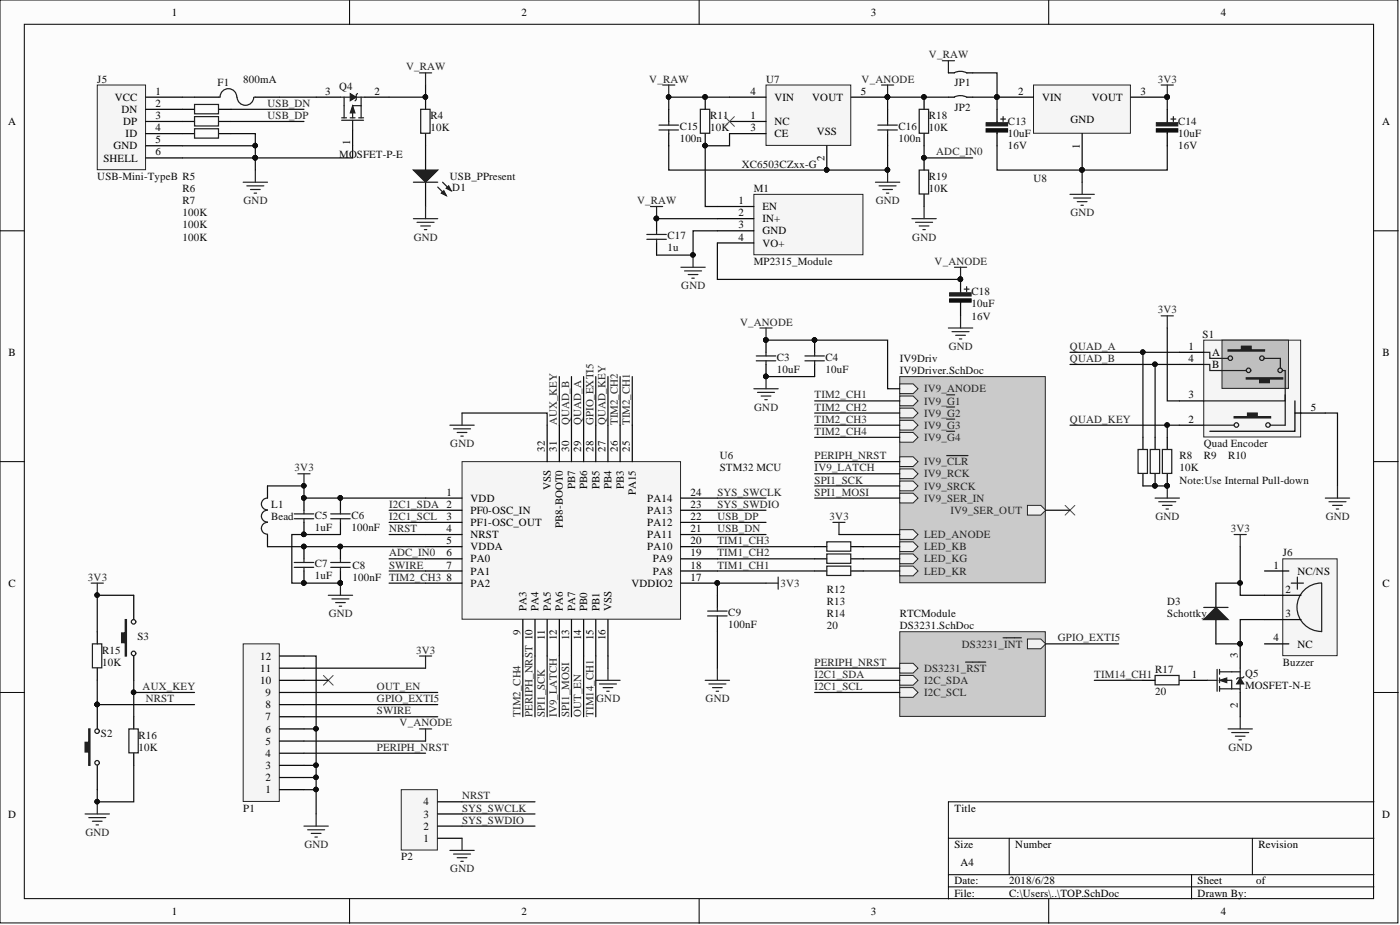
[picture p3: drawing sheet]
<svg xmlns="http://www.w3.org/2000/svg" width="292mm" height="193mm" viewBox="0 0 292 193" stroke-linecap="round" stroke-linejoin="round" font-family="sans-serif">
<defs><g id="words">
<g font-size="2.3">
<text x="35.9" y="3.3">1</text>
<text x="108.8" y="3.3">2</text>
<text x="181.7" y="3.3">3</text>
<text x="254.7" y="3.3">4</text>
<text x="23.9" y="21">VCC</text>
<text x="25.4" y="23.6">DN</text>
<text x="32.5" y="22.3">2</text>
<text x="32.5" y="19.8">1</text>
<text x="67.8" y="19.8">3</text>
<text x="78.1" y="19.8">2</text>
<text x="156.6" y="19.8">4</text>
<text x="161.6" y="21">VIN</text>
<text x="169.5" y="21">VOUT</text>
<text x="179.6" y="19.8">5</text>
<text x="212.4" y="19.8">2</text>
<text x="217.4" y="21">VIN</text>
<text x="227.8" y="21">VOUT</text>
<text x="238" y="19.8">3</text>
<text x="1.7" y="26.1">A</text>
<text x="25.7" y="26.1">DP</text>
<text x="26.2" y="28.6">ID</text>
<text x="32.5" y="24.8">3</text>
<text x="32.5" y="27.4">4</text>
<text x="32.5" y="29.9">5</text>
<text x="156.6" y="24.8">1</text>
<text x="156.6" y="27.4">3</text>
<text x="161.6" y="26.1">NC</text>
<text x="161.6" y="28.6">CE</text>
<text x="170.4" y="28.1">VSS</text>
<text x="223.3" y="25.6">GND</text>
<text x="288.4" y="26.1">A</text>
<text x="21.6" y="33.7">SHELL</text>
<text x="23.7" y="31.2">GND</text>
<text x="32.5" y="32.4">6</text>
<text x="73.1" y="30.3" transform="rotate(-90 73.1 30.3)">1</text>
<text x="172" y="33.6" transform="rotate(-90 172 33.6)">2</text>
<text x="225.3" y="31.1" transform="rotate(-90 225.3 31.1)">1</text>
<text x="154.1" y="42.6">1</text>
<text x="154.1" y="45.1">2</text>
<text x="154.1" y="47.6">3</text>
<text x="159.1" y="43.8">EN</text>
<text x="159.1" y="46.4">IN+</text>
<text x="154.1" y="50.2">4</text>
<text x="159.1" y="48.9">GND</text>
<text x="159.1" y="51.4">VO+</text>
<text x="1.8" y="74.3">B</text>
<text x="247.9" y="73">1</text>
<text x="247.9" y="75.5">4</text>
<text x="252.9" y="74.3">A</text>
<text x="252.9" y="76.8">B</text>
<text x="288.4" y="74.3">B</text>
<text x="247.9" y="83.1">3</text>
<text x="247.9" y="88.2">2</text>
<text x="273.5" y="85.7">5</text>
<text x="113.7" y="94.3" transform="rotate(-90 113.7 94.3)">32</text>
<text x="116.2" y="94.3" transform="rotate(-90 116.2 94.3)">31</text>
<text x="118.7" y="94.3" transform="rotate(-90 118.7 94.3)">30</text>
<text x="121.3" y="94.3" transform="rotate(-90 121.3 94.3)">29</text>
<text x="123.8" y="94.3" transform="rotate(-90 123.8 94.3)">28</text>
<text x="126.3" y="94.3" transform="rotate(-90 126.3 94.3)">27</text>
<text x="128.9" y="94.3" transform="rotate(-90 128.9 94.3)">26</text>
<text x="131.4" y="94.3" transform="rotate(-90 131.4 94.3)">25</text>
<text x="93.2" y="103.4">1</text>
<text x="93.2" y="105.9">2</text>
<text x="98.2" y="104.7">VDD</text>
<text x="98.2" y="107.2">PF0-OSC_IN</text>
<text x="114.9" y="102.3" transform="rotate(-90 114.9 102.3)">VSS</text>
<text x="120" y="102.1" transform="rotate(-90 120 102.1)">PB7</text>
<text x="122.5" y="102.1" transform="rotate(-90 122.5 102.1)">PB6</text>
<text x="125.1" y="102.1" transform="rotate(-90 125.1 102.1)">PB5</text>
<text x="127.6" y="102.1" transform="rotate(-90 127.6 102.1)">PB4</text>
<text x="130.1" y="102.1" transform="rotate(-90 130.1 102.1)">PB3</text>
<text x="132.7" y="103.3" transform="rotate(-90 132.7 103.3)">PA15</text>
<text x="135" y="107.2">PA13</text>
<text x="135" y="104.7">PA14</text>
<text x="144.1" y="105.9">23</text>
<text x="144.1" y="103.4">24</text>
<text x="93.2" y="108.5">3</text>
<text x="93.2" y="111">4</text>
<text x="93.2" y="113.5">5</text>
<text x="98.2" y="109.7">PF1-OSC_OUT</text>
<text x="98.2" y="112.3">NRST</text>
<text x="117.5" y="110.2" transform="rotate(-90 117.5 110.2)">PB8-BOOT0</text>
<text x="135" y="112.3">PA11</text>
<text x="135" y="109.7">PA12</text>
<text x="144.1" y="113.5">20</text>
<text x="144.1" y="111">21</text>
<text x="144.1" y="108.5">22</text>
<text x="93.2" y="116.1">6</text>
<text x="93.2" y="118.6">7</text>
<text x="98.2" y="114.8">VDDA</text>
<text x="98.2" y="117.3">PA0</text>
<text x="98.2" y="119.9">PA1</text>
<text x="135" y="114.8">PA10</text>
<text x="136.2" y="119.9">PA8</text>
<text x="136.2" y="117.3">PA9</text>
<text x="144.1" y="118.6">18</text>
<text x="144.1" y="116.1">19</text>
<text x="265.7" y="118.6">1</text>
<text x="270.7" y="119.9">NC/NS</text>
<text x="1.8" y="122.4">C</text>
<text x="93.2" y="121.1">8</text>
<text x="98.2" y="122.4">PA2</text>
<text x="131.7" y="122.4">VDDIO2</text>
<text x="144.1" y="121.1">17</text>
<text x="268.2" y="123.7">2</text>
<text x="288.4" y="122.4">C</text>
<text x="109.8" y="127.5" transform="rotate(-90 109.8 127.5)">PA3</text>
<text x="112.4" y="127.5" transform="rotate(-90 112.4 127.5)">PA4</text>
<text x="114.9" y="127.5" transform="rotate(-90 114.9 127.5)">PA5</text>
<text x="117.5" y="127.5" transform="rotate(-90 117.5 127.5)">PA6</text>
<text x="120" y="127.5" transform="rotate(-90 120 127.5)">PA7</text>
<text x="122.5" y="127.5" transform="rotate(-90 122.5 127.5)">PB0</text>
<text x="125.1" y="127.5" transform="rotate(-90 125.1 127.5)">PB1</text>
<text x="127.6" y="127.5" transform="rotate(-90 127.6 127.5)">VSS</text>
<text x="268.2" y="128.7">3</text>
<text x="54.3" y="137.6">12</text>
<text x="108.6" y="132.5" transform="rotate(-90 108.6 132.5)">9</text>
<text x="113.7" y="133.6" transform="rotate(-90 113.7 133.6)">11</text>
<text x="116.2" y="133.6" transform="rotate(-90 116.2 133.6)">12</text>
<text x="118.7" y="133.6" transform="rotate(-90 118.7 133.6)">13</text>
<text x="121.3" y="133.6" transform="rotate(-90 121.3 133.6)">14</text>
<text x="123.8" y="133.6" transform="rotate(-90 123.8 133.6)">15</text>
<text x="126.3" y="133.6" transform="rotate(-90 126.3 133.6)">16</text>
<text x="258.3" y="137.4" transform="rotate(-90 258.3 137.4)">3</text>
<text x="265.7" y="133.8">4</text>
<text x="270.7" y="135.1">NC</text>
<text x="54.3" y="142.7">10</text>
<text x="54.3" y="140.2">11</text>
<text x="248.7" y="141.4">1</text>
<text x="55.4" y="147.8">8</text>
<text x="55.4" y="145.2">9</text>
<text x="258.3" y="147.7" transform="rotate(-90 258.3 147.7)">2</text>
<text x="55.4" y="155.4">5</text>
<text x="55.4" y="152.8">6</text>
<text x="55.4" y="150.3">7</text>
<text x="55.4" y="160.4">3</text>
<text x="55.4" y="157.9">4</text>
<text x="55.4" y="165.5">1</text>
<text x="55.4" y="163">2</text>
<text x="1.7" y="170.6">D</text>
<text x="88.4" y="173.1">2</text>
<text x="88.4" y="170.6">3</text>
<text x="88.4" y="168">4</text>
<text x="199.1" y="169.3">Title</text>
<text x="288.4" y="170.6">D</text>
<text x="88.4" y="175.6">1</text>
<text x="199.1" y="176.9">Size</text>
<text x="211.8" y="176.9">Number</text>
<text x="262.6" y="176.9">Revision</text>
<text x="199.1" y="184.5">Date:</text>
<text x="200.4" y="180.7">A4</text>
<text x="210.6" y="184.5">2018/6/28</text>
<text x="249.9" y="184.5">Sheet</text>
<text x="262.1" y="184.5">of</text>
<text x="35.9" y="190.8">1</text>
<text x="108.8" y="190.8">2</text>
<text x="181.7" y="190.8">3</text>
<text x="199.1" y="187">File:</text>
<text x="210.6" y="187">C:\Users\..\TOP.SchDoc</text>
<text x="249.9" y="187">Drawn By:</text>
<text x="254.7" y="190.8">4</text>
</g>
<g font-size="2.3" fill="#0e0e0e">
<text x="20.3" y="17.2">J5</text>
<text x="45.4" y="18">F1</text>
<text x="50.7" y="17.2">800mA</text>
<text x="159.8" y="17.2">U7</text>
<text x="199.1" y="18">JP1</text>
<text x="70.8" y="18.8">Q4</text>
<text x="199.1" y="23.1">JP2</text>
<text x="89.8" y="27.4">10K</text>
<text x="89.8" y="24.8">R4</text>
<text x="141.8" y="29.6">100n</text>
<text x="141.8" y="27.1">C15</text>
<text x="148.2" y="27.4">10K</text>
<text x="148.2" y="24.8">R11</text>
<text x="187.5" y="29.6">100n</text>
<text x="187.5" y="27.1">C16</text>
<text x="193.8" y="27.4">10K</text>
<text x="193.8" y="24.8">R18</text>
<text x="210.3" y="28.6">10uF</text>
<text x="210.3" y="26.1">C13</text>
<text x="245.8" y="28.6">10uF</text>
<text x="245.8" y="26.1">C14</text>
<text x="70.8" y="32.9">MOSFET-P-E</text>
<text x="154.7" y="35">XC6503CZxx-G</text>
<text x="210.3" y="31.2">16V</text>
<text x="245.8" y="31.2">16V</text>
<text x="20.3" y="37.5">USB-Mini-TypeB R5</text>
<text x="38.1" y="40">R6</text>
<text x="93.9" y="37.5">USB_PPresent</text>
<text x="94.4" y="39.8">D1</text>
<text x="157.3" y="40">M1</text>
<text x="193.8" y="40">10K</text>
<text x="193.8" y="37.5">R19</text>
<text x="215.6" y="38">U8</text>
<text x="38.1" y="42.6">R7</text>
<text x="38.1" y="47.6">100K</text>
<text x="38.1" y="45.1">100K</text>
<text x="38.1" y="50.2">100K</text>
<text x="139.3" y="52.5">1u</text>
<text x="139.3" y="49.9">C17</text>
<text x="157.3" y="55.2">MP2315_Module</text>
<text x="202.7" y="64.1">10uF</text>
<text x="202.7" y="61.6">C18</text>
<text x="202.7" y="66.7">16V</text>
<text x="250.9" y="70.5">S1</text>
<text x="162.1" y="77.8">10uF</text>
<text x="162.1" y="75.3">C3</text>
<text x="172.3" y="77.8">10uF</text>
<text x="172.3" y="75.3">C4</text>
<text x="187.7" y="75.5">IV9Driv</text>
<text x="187.7" y="78.1">IV9Driver.SchDoc</text>
<text x="150.2" y="95.8">U6</text>
<text x="246.1" y="95.8">R8</text>
<text x="251.2" y="93.3">Quad Encoder</text>
<text x="251.2" y="95.8">R9</text>
<text x="256.2" y="95.8">R10</text>
<text x="150.2" y="98.3">STM32 MCU</text>
<text x="246.1" y="98.3">10K</text>
<text x="246.1" y="100.9">Note:Use Internal Pull-down</text>
<text x="56.6" y="105.9">L1</text>
<text x="56.6" y="108.5">Bead</text>
<text x="65.7" y="110.8">1uF</text>
<text x="65.7" y="108.2">C5</text>
<text x="73.3" y="110.8">100nF</text>
<text x="73.3" y="108.2">C6</text>
<text x="65.7" y="118.4">C7</text>
<text x="73.6" y="118.6">C8</text>
<text x="267.6" y="116.1">J6</text>
<text x="65.7" y="120.9">1uF</text>
<text x="73.6" y="121.1">100nF</text>
<text x="172.5" y="123.7">R12</text>
<text x="152" y="131">100nF</text>
<text x="152" y="128.5">C9</text>
<text x="172.5" y="131.3">20</text>
<text x="172.5" y="126.2">R13</text>
<text x="172.5" y="128.7">R14</text>
<text x="187.7" y="128.7">RTCModule</text>
<text x="187.7" y="131.3">DS3231.SchDoc</text>
<text x="243.5" y="128.7">Schottky</text>
<text x="243.5" y="126.2">D3</text>
<text x="21.3" y="136.4">R15</text>
<text x="28.7" y="133.6">S3</text>
<text x="21.3" y="138.9">10K</text>
<text x="241" y="140.4">R17</text>
<text x="259.8" y="141.2">Q5</text>
<text x="259.8" y="143.7">MOSFET-N-E</text>
<text x="267.6" y="138.9">Buzzer</text>
<text x="241" y="145">20</text>
<text x="21.1" y="153.8">S2</text>
<text x="28.9" y="154.1">R16</text>
<text x="28.9" y="156.6">10K</text>
<text x="50.7" y="169.3">P1</text>
<text x="83.7" y="179.4">P2</text>
</g>
<g font-size="2.3" fill="#262626">
<text x="84.7" y="14.7">V_RAW</text>
<text x="135.5" y="17.2">V_RAW</text>
<text x="179.8" y="17.2">V_ANODE</text>
<text x="193.8" y="12.2">V_RAW</text>
<text x="241.6" y="17.2">3V3</text>
<text x="55.8" y="22.3">USB_DN</text>
<text x="55.8" y="24.8">USB_DP</text>
<text x="195.3" y="32.4">ADC_IN0</text>
<text x="50.8" y="42.6">GND</text>
<text x="132.9" y="42.6">V_RAW</text>
<text x="182.7" y="42.6">GND</text>
<text x="223.3" y="45.1">GND</text>
<text x="86.3" y="50.2">GND</text>
<text x="190.4" y="50.2">GND</text>
<text x="195" y="55.2">V_ANODE</text>
<text x="142.1" y="60.3">GND</text>
<text x="241.6" y="65.4">3V3</text>
<text x="154.4" y="67.9">V_ANODE</text>
<text x="198" y="73">GND</text>
<text x="223.2" y="73">QUAD_A</text>
<text x="223.2" y="75.5">QUAD_B</text>
<text x="170" y="83.1">TIM2_CH1</text>
<text x="192.8" y="81.9">IV9_ANODE</text>
<text x="116.2" y="88.7" transform="rotate(-90 116.2 88.7)">AUX_KEY</text>
<text x="118.7" y="88.7" transform="rotate(-90 118.7 88.7)">QUAD_B</text>
<text x="121.3" y="88.7" transform="rotate(-90 121.3 88.7)">QUAD_A</text>
<text x="123.8" y="88.7" transform="rotate(-90 123.8 88.7)">GPIO_EXTI5</text>
<text x="126.3" y="88.7" transform="rotate(-90 126.3 88.7)">QUAD_KEY</text>
<text x="128.9" y="88.7" transform="rotate(-90 128.9 88.7)">TIM2_CH2</text>
<text x="131.4" y="88.7" transform="rotate(-90 131.4 88.7)">TIM2_CH1</text>
<text x="157.4" y="85.7">GND</text>
<text x="170" y="85.7">TIM2_CH2</text>
<text x="170" y="88.2">TIM2_CH3</text>
<text x="192.8" y="84.4">IV9_G1</text>
<text x="192.8" y="86.9">IV9_G2</text>
<text x="192.8" y="89.5">IV9_G3</text>
<text x="223.2" y="88.2">QUAD_KEY</text>
<text x="93.9" y="93.3">GND</text>
<text x="170" y="95.8">PERIPH_NRST</text>
<text x="170" y="90.7">TIM2_CH4</text>
<text x="192.8" y="92">IV9_G4</text>
<text x="61.5" y="98.3">3V3</text>
<text x="170" y="98.3">IV9_LATCH</text>
<text x="170" y="100.9">SPI1_SCK</text>
<text x="192.8" y="99.6">IV9_RCK</text>
<text x="192.8" y="97.1">IV9_CLR</text>
<text x="81.2" y="105.9">I2C1_SDA</text>
<text x="149.7" y="103.4">SYS_SWCLK</text>
<text x="149.7" y="105.9">SYS_SWDIO</text>
<text x="170" y="103.4">SPI1_MOSI</text>
<text x="192.8" y="102.1">IV9_SRCK</text>
<text x="192.8" y="104.7">IV9_SER_IN</text>
<text x="198.3" y="107.2">IV9_SER_OUT</text>
<text x="81.2" y="111">NRST</text>
<text x="81.2" y="108.5">I2C1_SCL</text>
<text x="149.7" y="111">USB_DN</text>
<text x="149.7" y="108.5">USB_DP</text>
<text x="149.7" y="113.5">TIM1_CH3</text>
<text x="173.1" y="108.5">3V3</text>
<text x="192.8" y="112.3">LED_ANODE</text>
<text x="241.1" y="108.5">GND</text>
<text x="256.8" y="111">3V3</text>
<text x="276.6" y="108.5">GND</text>
<text x="81.2" y="116.1">ADC_IN0</text>
<text x="81.2" y="118.6">SWIRE</text>
<text x="149.7" y="116.1">TIM1_CH2</text>
<text x="149.7" y="118.6">TIM1_CH1</text>
<text x="192.8" y="119.9">LED_KR</text>
<text x="192.8" y="117.3">LED_KG</text>
<text x="192.8" y="114.8">LED_KB</text>
<text x="18.4" y="121.1">3V3</text>
<text x="81.2" y="121.1">TIM2_CH3</text>
<text x="162.9" y="122.4">3V3</text>
<text x="68.6" y="128.7">GND</text>
<text x="86.8" y="136.4">3V3</text>
<text x="200.7" y="135.1">DS3231_INT</text>
<text x="220.7" y="133.8">GPIO_EXTI5</text>
<text x="29.8" y="144">AUX_KEY</text>
<text x="78.6" y="144">OUT_EN</text>
<text x="170" y="144">I2C1_SCL</text>
<text x="170" y="141.4">I2C1_SDA</text>
<text x="170" y="138.9">PERIPH_NRST</text>
<text x="192.8" y="140.2">DS3231_RST</text>
<text x="192.8" y="142.7">I2C_SDA</text>
<text x="228.3" y="141.4">TIM14_CH1</text>
<text x="30.4" y="146.5">NRST</text>
<text x="78.6" y="149">SWIRE</text>
<text x="78.6" y="146.5">GPIO_EXTI5</text>
<text x="108.6" y="149.5" transform="rotate(-90 108.6 149.5)">TIM2_CH4</text>
<text x="111.1" y="149.5" transform="rotate(-90 111.1 149.5)">PERIPH_NRST 10</text>
<text x="113.7" y="149.5" transform="rotate(-90 113.7 149.5)">SPI1_SCK</text>
<text x="116.2" y="149.5" transform="rotate(-90 116.2 149.5)">IV9_LATCH</text>
<text x="118.7" y="149.5" transform="rotate(-90 118.7 149.5)">SPI1_MOSI</text>
<text x="121.3" y="149.5" transform="rotate(-90 121.3 149.5)">OUT_EN</text>
<text x="123.8" y="149.5" transform="rotate(-90 123.8 149.5)">TIM14_CH1</text>
<text x="124.4" y="146.5">GND</text>
<text x="147.2" y="146.5">GND</text>
<text x="192.8" y="145.2">I2C_SCL</text>
<text x="83.4" y="151.6">V_ANODE</text>
<text x="78.6" y="156.6">PERIPH_NRST</text>
<text x="256.3" y="156.6">GND</text>
<text x="96.4" y="166.8">NRST</text>
<text x="96.4" y="169.3">SYS_SWCLK</text>
<text x="96.4" y="171.8">SYS_SWDIO</text>
<text x="17.8" y="174.4">GND</text>
<text x="63.5" y="176.9">GND</text>
<text x="93.9" y="182">GND</text>
</g>
</g></defs>
<g fill="#fcfcfc" stroke="#000" stroke-width=".21">
<path d="M0 0h291.7v192.5h-291.7z"/>
<path d="M5.1 5.1h281.5v182.4h-281.5z"/>
</g>
<g fill="none" stroke="#000" stroke-width=".21">
<path d="M72.9 0v5.1M145.9 0v5.1M218.8 0v5.1M0 48.2h5.1M286.7 48.2h5M0 96.3h5.1M286.7 96.3h5M0 144.5h5.1M286.7 144.5h5M197.9 174.9h88.8M210.6 174.9v7.6M261.3 174.9v7.6"/>
<path d="M286.7 167.3h-88.8v20.2M72.9 187.5v5.1M145.9 187.5v5.1M197.9 182.5h88.8M197.9 185h88.8M218.8 187.5v5.1M248.6 182.5v5"/>
</g>
<path d="M187.7 78.6h30.4v43h-30.4z" fill="#cacaca" stroke="#262626" stroke-width=".21"/>
<path d="M187.7 100.4h2.8l1 1-1 1h-2.8z" fill-rule="evenodd" fill="#f0f0f0"/>
<path d="M187.7 100.4h2.8l1 1-1 1h-2.8z" fill="none" stroke="#262626" stroke-width=".21"/>
<path d="M187.7 97.8h2.8l1 1-1 1.1h-2.8z" fill-rule="evenodd" fill="#f0f0f0"/>
<path d="M187.7 97.8h2.8l1 1-1 1.1h-2.8z" fill="none" stroke="#262626" stroke-width=".21"/>
<path d="M187.7 80.1h2.8l1 1-1 1h-2.8z" fill-rule="evenodd" fill="#f0f0f0"/>
<path d="M187.7 80.1h2.8l1 1-1 1h-2.8z" fill="none" stroke="#262626" stroke-width=".21"/>
<path d="M187.7 82.6h2.8l1 1-1 1h-2.8z" fill-rule="evenodd" fill="#f0f0f0"/>
<path d="M187.7 82.6h2.8l1 1-1 1h-2.8z" fill="none" stroke="#262626" stroke-width=".21"/>
<path d="M197.5 82.4h1.7" fill="none" stroke="#262626" stroke-width=".25"/>
<path d="M187.7 118.1h2.8l1 1-1 1h-2.8z" fill-rule="evenodd" fill="#f0f0f0"/>
<path d="M187.7 118.1h2.8l1 1-1 1h-2.8z" fill="none" stroke="#262626" stroke-width=".21"/>
<path d="M187.7 95.3h2.8l1 1-1 1h-2.8z" fill-rule="evenodd" fill="#f0f0f0"/>
<path d="M187.7 95.3h2.8l1 1-1 1h-2.8z" fill="none" stroke="#262626" stroke-width=".21"/>
<path d="M197.5 95h4.5" fill="none" stroke="#262626" stroke-width=".25"/>
<path d="M187.7 115.6h2.8l1 1-1 1h-2.8z" fill-rule="evenodd" fill="#f0f0f0"/>
<path d="M187.7 115.6h2.8l1 1-1 1h-2.8z" fill="none" stroke="#262626" stroke-width=".21"/>
<path d="M187.7 85.2h2.8l1 1-1 1h-2.8z" fill-rule="evenodd" fill="#f0f0f0"/>
<path d="M187.7 85.2h2.8l1 1-1 1h-2.8z" fill="none" stroke="#262626" stroke-width=".21"/>
<path d="M197.5 84.9h1.7" fill="none" stroke="#262626" stroke-width=".25"/>
<path d="M187.7 102.9h2.8l1 1-1 1h-2.8z" fill-rule="evenodd" fill="#f0f0f0"/>
<path d="M187.7 102.9h2.8l1 1-1 1h-2.8z" fill="none" stroke="#262626" stroke-width=".21"/>
<path d="M214.4 105.4h2.8l1 1-1 1.1h-2.8z" fill-rule="evenodd" fill="#f0f0f0"/>
<path d="M214.4 105.4h2.8l1 1-1 1.1h-2.8z" fill="none" stroke="#262626" stroke-width=".21"/>
<path d="M187.7 110.5h2.8l1 1-1 1h-2.8z" fill-rule="evenodd" fill="#f0f0f0"/>
<path d="M187.7 110.5h2.8l1 1-1 1h-2.8z" fill="none" stroke="#262626" stroke-width=".21"/>
<path d="M187.7 113h2.8l1 1-1 1.1h-2.8z" fill-rule="evenodd" fill="#f0f0f0"/>
<path d="M187.7 113h2.8l1 1-1 1.1h-2.8z" fill="none" stroke="#262626" stroke-width=".21"/>
<path d="M187.7 87.7h2.8l1 1-1 1h-2.8z" fill-rule="evenodd" fill="#f0f0f0"/>
<path d="M187.7 87.7h2.8l1 1-1 1h-2.8z" fill="none" stroke="#262626" stroke-width=".21"/>
<path d="M197.5 87.4h1.7" fill="none" stroke="#262626" stroke-width=".25"/>
<path d="M187.7 90.2h2.8l1 1-1 1.1h-2.8z" fill-rule="evenodd" fill="#f0f0f0"/>
<path d="M187.7 90.2h2.8l1 1-1 1.1h-2.8z" fill="none" stroke="#262626" stroke-width=".21"/>
<path d="M197.5 90h1.7" fill="none" stroke="#262626" stroke-width=".25"/>
<path d="M267.6 116.6h11.4v20.2h-11.4z" fill="#f5f5f5" stroke="#262626" stroke-width=".21"/>
<path d="M269.4 121.7h2.6M270.7 120.4v2.5M275.7 121.6a5.1 5.1 0 0 0-5.1 5.1 5.1 5.1 0 0 0 5.1 5M275.8 121.7v10.1" fill="none" stroke="#1c1c1c" stroke-width=".25"/>
<path d="M263.8 119.1h5.1M263.8 124.2h7.6M263.8 129.3h7.6M263.8 134.3h5.1" fill="none" stroke="#000" stroke-width=".25"/>
<path d="M96.4 96.3h45.6v32.9h-45.6z" fill="#f5f5f5" stroke="#262626" stroke-width=".21"/>
<g fill="none" stroke="#000" stroke-width=".25">
<path d="M114.2 88.7v7.6M116.7 88.7v7.6M119.2 88.7v7.6M121.8 88.7v7.6M124.3 88.7v7.6M126.8 88.7v7.6M129.4 88.7v7.6M131.9 88.7v7.6M88.8 103.9h7.6M88.8 106.4h7.6M88.8 109h7.6M88.8 111.5h7.6"/>
<path d="M88.8 114h7.6M88.8 116.6h7.6M88.8 119.1h7.6M142.1 103.9h7.6M142.1 106.4h7.6M142.1 109h7.6M142.1 111.5h7.6M142.1 114h7.6M142.1 116.6h7.6M142.1 119.1h7.6M88.8 121.7h7.6M109.1 129.3v7.6"/>
<path d="M111.6 129.3v7.6M114.2 129.3v7.6M116.7 129.3v7.6M119.2 129.3v7.6M121.8 129.3v7.6M124.3 129.3v7.6M126.8 129.3v7.6M142.1 121.7h7.6"/>
</g>
<circle cx="149.6" cy="121.6" r=".47" fill="#0e0e0e" stroke="#0e0e0e" stroke-width=".21"/>
<path d="M251.2 71h20.2v20.2h-20.2z" fill="#f5f5f5" stroke="#262626" stroke-width=".21"/>
<path d="M255 71h13.8v10h-13.8z" fill="#c0c0c0" stroke="#262626" stroke-width=".21"/>
<path d="M260 78.8h7.6v.3h-2.7v.7h-2.1v-.7h-2.8z" fill-rule="evenodd" fill="#1c1c1c"/>
<path d="M260 78.8h7.6v.3h-2.7v.7h-2.1v-.7h-2.8z" fill="none" stroke="#1c1c1c" stroke-width=".25"/>
<path d="M257.5 86.9h2.8v-.7h2v.7h2.8v.3h-7.6z" fill-rule="evenodd" fill="#1c1c1c"/>
<g fill="none" stroke="#1c1c1c" stroke-width=".25">
<path d="M257.5 86.9h2.8v-.7h2v.7h2.8v.3h-7.6z"/>
<circle cx="258" cy="88.7" r=".47"/>
<circle cx="264.6" cy="88.7" r=".47"/>
</g>
<path d="M256.2 73h2.8v-.8h2v.8h2.8v.2h-7.6z" fill-rule="evenodd" fill="#1c1c1c"/>
<g fill="none" stroke="#1c1c1c" stroke-width=".25">
<path d="M251.2 73.5h1.2v1.3h3.8M251.2 76h1.2v1.3h7.6M256.2 73h2.8v-.8h2v.8h2.8v.2h-7.6zM263.8 74.8h3.3v2M267.6 77.3h.5v6.3h-16.9M251.2 88.7h6.3M268.1 82.4v6.3h-3"/>
<circle cx="256.7" cy="74.7" r=".47"/>
<circle cx="260.5" cy="77.3" r=".47"/>
<circle cx="263.3" cy="74.7" r=".47"/>
<circle cx="267.1" cy="77.3" r=".47"/>
</g>
<path d="M246.1 73.5h5.1M246.1 76h5.1M246.1 83.6h5.1M246.1 88.7h5.1M270.2 83.6v6.4h-17.8M270.2 86.2h6.3" fill="none" stroke="#000" stroke-width=".25"/>
<path d="M187.7 131.8h30.4v17.7h-30.4z" fill="#cacaca" stroke="#262626" stroke-width=".21"/>
<path d="M214.4 133.3h2.8l1 1-1 1h-2.8z" fill-rule="evenodd" fill="#f0f0f0"/>
<path d="M214.4 133.3h2.8l1 1-1 1h-2.8z" fill="none" stroke="#262626" stroke-width=".21"/>
<path d="M209.3 133.1h3.8" fill="none" stroke="#262626" stroke-width=".25"/>
<path d="M187.7 138.4h2.8l1 1-1 1h-2.8z" fill-rule="evenodd" fill="#f0f0f0"/>
<path d="M187.7 138.4h2.8l1 1-1 1h-2.8z" fill="none" stroke="#262626" stroke-width=".21"/>
<path d="M201.5 138.1h4.2" fill="none" stroke="#262626" stroke-width=".25"/>
<path d="M187.7 140.9h2.8l1 1-1 1h-2.8z" fill-rule="evenodd" fill="#f0f0f0"/>
<path d="M187.7 140.9h2.8l1 1-1 1h-2.8z" fill="none" stroke="#262626" stroke-width=".21"/>
<path d="M187.7 143.4h2.8l1 1.1-1 1h-2.8z" fill-rule="evenodd" fill="#f0f0f0"/>
<path d="M187.7 143.4h2.8l1 1.1-1 1h-2.8z" fill="none" stroke="#262626" stroke-width=".21"/>
<path d="M20.3 17.7h10.1v17.7h-10.1z" fill="#f5f5f5" stroke="#262626" stroke-width=".21"/>
<path d="M30.4 22.8h10.2M30.4 25.3h10.2M30.4 27.9h10.2M30.4 30.4h7.7M30.4 32.9h7.7M30.4 20.3h7.7M45.7 22.8h2.5M45.7 25.3h2.5M45.7 27.9h2.5M66 20.3h5M73.6 27.1v3.3M76.1 20.3h5.1" fill="none" stroke="#000" stroke-width=".25"/>
<path d="M50.7 38h5.1M51.5 38.8h3.6M52.3 39.5h2M53.3 35.5v2.5M53 40.3h.5" fill="none" stroke="#262626" stroke-width=".25"/>
<path d="M40.6 26.9h5v1.9h-5zM40.6 24.3h5v2h-5zM40.6 21.8h5v1.9h-5zM71 20.3h2.1M71.3 25.1h4.6M71.3 24.6h1M71.8 20.3v4.3M73.1 24.6h1M73.6 24.6v-2.6h1.7v2.6M73.6 25.1v2M74.8 24.6h1.1" fill="none" stroke="#1c1c1c" stroke-width=".25"/>
<path d="M73.6 22l.5 1.6h-1z" fill="#1c1c1c"/>
<path d="M73.6 22l.5 1.6h-1z" fill="none" stroke="#1c1c1c" stroke-width=".21"/>
<path d="M74.3 20.3h1.8M75.3 20.3v1.7" fill="none" stroke="#1c1c1c" stroke-width=".25"/>
<path d="M73.1 19.5l1.2 .8-1.2 .7z" fill="#1c1c1c"/>
<path d="M73.1 19.5l1.2 .8-1.2 .7z" fill="none" stroke="#1c1c1c" stroke-width=".21"/>
<path d="M74.6 19.5l-.3 .3v1l-.2 .2M87.8 22.8h1.9v5h-1.9z" fill="none" stroke="#1c1c1c" stroke-width=".25"/>
<path d="M88.8 20.3v2.5M88.8 27.9v7.6M88.8 38v5.1" fill="none" stroke="#000" stroke-width=".25"/>
<circle cx="88.8" cy="20.2" r=".47" fill="#0e0e0e" stroke="#0e0e0e" stroke-width=".21"/>
<path d="M86.3 35.5h5l-2.5 2.5z" fill="#1c1c1c"/>
<path d="M86.3 35.5h5l-2.5 2.5zM91.3 39l1.8 1.8M92.3 38l1.8 1.8" fill="none" stroke="#1c1c1c" stroke-width=".25"/>
<path d="M92.1 40.3l.5-.5 .5 1z" fill="#1c1c1c"/>
<path d="M92.1 40.3l.5-.5 .5 1z" fill="none" stroke="#1c1c1c" stroke-width=".25"/>
<path d="M93.1 39.3l.5-.5 .5 1z" fill="#1c1c1c"/>
<g fill="none" stroke="#1c1c1c" stroke-width=".25">
<path d="M86.3 38h5M93.1 39.3l.5-.5 .5 1zM157.8 74.3h4.1M157.8 75.3h4.1M159.8 73.5v.8M159.8 75.3v.7M167.9 74.3h4.1M167.9 75.3h4.1M170 73.5v.8M170 75.3v.7M237.5 93.8h1.9v5h-1.9zM240 93.8h1.9v5h-1.9z"/>
<path d="M242.5 93.8h2v5h-2zM55.8 109a1.23 1.23 0 0 0-1.3 1.2 1.23 1.23 0 0 0 1.3 1.2M55.8 106.4a1.23 1.23 0 0 0-1.3 1.3 1.23 1.23 0 0 0 1.3 1.2M55.8 103.9a1.23 1.23 0 0 0-1.3 1.2 1.23 1.23 0 0 0 1.3 1.3M61.4 117.3h4.1M61.4 118.4h4.1M61.4 107.2h4.1M61.4 108.2h4.1M63.4 106.4v.8M63.4 108.2v.8M63.4 116.6v.7M63.4 118.4v.7"/>
<path d="M69 117.3h4.1M69 118.4h4.1M69 107.2h4.1M69 108.2h4.1M71 106.4v.8M71 108.2v.8M71 116.6v.7M71 118.4v.7M147.6 127.5h4.1M147.6 128.5h4.1M149.7 126.7v.8M149.7 128.5v.8"/>
</g>
<g fill="none" stroke="#262626" stroke-width=".25">
<path d="M87.5 15.2h2.6M88.8 15.2v2.5M183.9 17.7h2.6M185.2 17.7v2.6M242.3 17.7h2.5M243.5 17.7v2.6M86.3 45.6h5M87 46.4h3.6M87.8 47.1h2M88.5 47.9h.5M88.8 43.1v2.5M158.6 68.4h2.5"/>
<path d="M159.8 68.4v2.6M159.8 78.6v2.5M242.3 65.9h2.5M243.5 65.9v2.5M62.2 98.8h2.5M63.4 98.8v2.6M93.9 88.7h5M94.6 89.5h3.6M95.4 90.2h2M96.1 91h.6M96.4 86.2v2.5M157.3 81.1h5.1"/>
<path d="M158 81.9h3.6M158.8 82.6h2M159.6 83.4h.5M173.8 109h2.5M175 109v2.5M241 103.9h5.1M241.8 104.7h3.5M242.5 105.4h2.1M243.3 106.2h.5M243.5 101.4v2.5M276.5 103.9h5.1M277.3 104.7h3.5"/>
<path d="M278 105.4h2.1M278.8 106.2h.5M279.1 101.4v2.5M68.5 124.2h5.1M69.3 124.9h3.5M70 125.7h2M70.8 126.5h.5M71 121.7v2.5M126.8 139.4v2.5M149.7 139.4v2.5M159.8 121.7h2.6M162.4 120.4v2.5"/>
<path d="M124.3 141.9h5.1M125.1 142.7h3.5M125.8 143.4h2.1M126.6 144.2h.5M147.1 141.9h5.1M147.9 142.7h3.6M148.7 143.4h2M149.4 144.2h.5M63.4 172.3h5.1M64.2 173.1h3.5M64.9 173.9h2.1M65.7 174.6h.5"/>
<path d="M66 169.8v2.5"/>
</g>
<g fill="none" stroke="#000" stroke-width=".25">
<path d="M159.8 71v2.5M159.8 76v2.6M170 71v2.5M170 76v2.6M238.5 91.2v2.6M238.5 98.8v2.6M241 91.2v2.6M241 98.8v2.6M243.5 91.2v2.6M243.5 98.8v2.6M55.8 101.4v2.5M55.8 111.5v2.5"/>
<path d="M63.4 103.9v2.5M63.4 109v2.5M63.4 114v2.6M63.4 119.1v2.6M71 103.9v2.5M71 109v2.5M71 114v2.6M71 119.1v2.6M149.7 124.2v2.5M149.7 129.3v2.5"/>
</g>
<g fill="#0e0e0e" stroke="#0e0e0e" stroke-width=".21">
<circle cx="243.5" cy="101.3" r=".47"/>
<circle cx="241" cy="101.3" r=".47"/>
<circle cx="63.4" cy="101.3" r=".47"/>
<circle cx="71" cy="121.6" r=".47"/>
<circle cx="71" cy="114" r=".47"/>
<circle cx="63.4" cy="121.6" r=".47"/>
<circle cx="63.4" cy="114" r=".47"/>
<circle cx="71" cy="103.9" r=".47"/>
<circle cx="63.4" cy="111.5" r=".47"/>
<circle cx="63.4" cy="103.9" r=".47"/>
<circle cx="159.8" cy="70.9" r=".47"/>
<circle cx="185.2" cy="20.2" r=".47"/>
<circle cx="159.8" cy="78.5" r=".47"/>
<circle cx="169.9" cy="70.9" r=".47"/>
<circle cx="243.5" cy="20.2" r=".47"/>
</g>
<path d="M222.2 105.4l2.1 2.1M224.3 105.4l-2.1 2.1" fill="none" stroke="#4c4c4c" stroke-width=".21"/>
<path d="M215.6 17.7h20.3v10.1h-20.3z" fill="#f5f5f5" stroke="#262626" stroke-width=".21"/>
<path d="M208 20.3h7.6M208 22.8v2.5M208 27.1v3.3M225.8 27.9v7.6M235.9 20.3h7.6M243.5 22.8v2.5M243.5 27.1v3.3M253.7 121.7v5M253.7 129.3v5" fill="none" stroke="#000" stroke-width=".25"/>
<g fill="#0e0e0e" stroke="#0e0e0e" stroke-width=".21">
<circle cx="225.7" cy="35.4" r=".47"/>
<circle cx="208" cy="20.2" r=".47"/>
<circle cx="243.5" cy="20.2" r=".47"/>
</g>
<path d="M208 25.3v.8M208.8 24.8h1M209.3 24.3v1M243.5 25.3v.8M244.3 24.8h1M244.8 24.3v1" fill="none" stroke="#1c1c1c" stroke-width=".25"/>
<g fill="#1c1c1c" stroke="#1c1c1c" stroke-width=".21">
<path d="M241.3 25.6h4.4v.7h-4.4z"/>
<path d="M205.7 25.6h4.5v.7h-4.5z"/>
</g>
<path d="M205.7 26.9h4.5v.6h-4.5zM241.3 26.9h4.4v.6h-4.4z" fill="#000" stroke="#000" stroke-width=".21"/>
<path d="M225.8 38v2.5M223.2 40.5h5.1M224 41.3h3.6M224.8 42.1h2M225.5 42.8h.5" fill="none" stroke="#262626" stroke-width=".25"/>
<path d="M251.2 129.3l2.5-2.6 2.5 2.6z" fill="#1c1c1c"/>
<path d="M251.2 129.3l2.5-2.6 2.5 2.6zM251.2 126.7h5M253.9 139.6v4.6M254.4 139.6v1.1M251.9 141.9h2M254.4 140.2h2.6M254.4 141.9h2.6M254.4 143.7h2.6M254.4 141.4v1M254.4 143.2v1" fill="none" stroke="#1c1c1c" stroke-width=".25"/>
<path d="M257.5 111.5h2.5M258.8 111.5v2.5M256.2 152.1h5.1M257 152.8h3.5M257.7 153.6h2.1M258.5 154.3h.5M258.8 149.5v2.6" fill="none" stroke="#262626" stroke-width=".25"/>
<path d="M258.8 134.3v5.1M248.6 141.9h3.3M258.8 144.5v5" fill="none" stroke="#000" stroke-width=".25"/>
<circle cx="258.7" cy="134.3" r=".47" fill="#0e0e0e" stroke="#0e0e0e" stroke-width=".21"/>
<path d="M254.4 141.9l1.6-.5v1z" fill="#1c1c1c"/>
<path d="M254.4 141.9l1.6-.5v1z" fill="none" stroke="#1c1c1c" stroke-width=".21"/>
<path d="M258.8 139.4v2M257 141.9v1.8h1.8v.8M257 140.2h1.8M258.8 142.7v1" fill="none" stroke="#1c1c1c" stroke-width=".25"/>
<path d="M258.8 141.4l.7 1.3h-1.5z" fill="#1c1c1c"/>
<path d="M258.8 141.4l.7 1.3h-1.5z" fill="none" stroke="#1c1c1c" stroke-width=".21"/>
<path d="M199.1 15.2l1.3-.3 1.3 .3M199.1 20.2l1.3-.3 1.3 .4M172.5 113h5v2h-5zM172.5 115.6h5v1.9h-5zM172.5 118.1h5v2h-5zM241 140.9h5v2h-5zM259.5 141.2l-.2 .2h-1l-.3 .3" fill="none" stroke="#1c1c1c" stroke-width=".25"/>
<g fill="#0e0e0e" stroke="#0e0e0e" stroke-width=".21">
<circle cx="258.7" cy="134.3" r=".47"/>
<circle cx="185.2" cy="35.4" r=".47"/>
</g>
<path d="M197.9 15.2h1.2M201.7 15.2h1.3M197.9 20.3h1.2M201.7 20.3h1.3M170 114h2.5M170 116.6h2.5M170 119.1h2.5M177.6 114h2.5M177.6 116.6h2.5M177.6 119.1h2.5M238.5 141.9h2.5M246.1 141.9h2.5" fill="none" stroke="#000" stroke-width=".25"/>
<path d="M196.6 12.7h2.5M197.9 12.7v2.5M182.7 38h5M183.4 38.8h3.6M184.2 39.5h2M185.2 35.5v2.5M184.9 40.3h.5" fill="none" stroke="#262626" stroke-width=".25"/>
<path d="M159.8 17.7h17.7v12.6h-17.7z" fill="#f5f5f5" stroke="#262626" stroke-width=".21"/>
<g fill="none" stroke="#000" stroke-width=".25">
<path d="M139.5 22.8v2.5M139.5 27.9v2.5M147.1 20.3v2.5M147.1 27.9v2.5M152.2 25.3h7.6M152.2 27.9h7.6M152.2 20.3h7.6M172.5 30.4v5.1M177.6 20.3h7.6M185.2 22.8v2.5M185.2 27.9v2.5M20.3 147v5.1"/>
<path d="M20.3 159.7v5"/>
</g>
<g fill="#0e0e0e" stroke="#0e0e0e" stroke-width=".21">
<circle cx="172.5" cy="35.4" r=".47"/>
<circle cx="185.2" cy="20.2" r=".47"/>
<circle cx="139.5" cy="20.2" r=".47"/>
<circle cx="147.1" cy="30.4" r=".47"/>
<circle cx="147.1" cy="20.2" r=".47"/>
<circle cx="20.3" cy="147" r=".47"/>
</g>
<path d="M137.5 26.1h4.1M137.5 27.1h4.1M139.5 25.3v.8M139.5 27.1v.8M146.1 22.8h2v5h-2zM183.2 26.1h4M183.2 27.1h4M185.2 25.3v.8M185.2 27.1v.8" fill="none" stroke="#1c1c1c" stroke-width=".25"/>
<path d="M138.3 17.7h2.5M139.5 17.7v2.6" fill="none" stroke="#262626" stroke-width=".25"/>
<path d="M18.5 152.1h.3v7.6h-.3v-2.8h-.7v-2h.7z" fill-rule="evenodd" fill="#1c1c1c"/>
<g fill="none" stroke="#1c1c1c" stroke-width=".25">
<path d="M18.5 152.1h.3v7.6h-.3v-2.8h-.7v-2h.7z"/>
<circle cx="20.3" cy="159.1" r=".47"/>
<circle cx="20.3" cy="152.5" r=".47"/>
</g>
<circle cx="20.3" cy="147" r=".47" fill="#0e0e0e" stroke="#0e0e0e" stroke-width=".21"/>
<path d="M27.9 124.2v5.1M27.9 136.9v5" fill="none" stroke="#000" stroke-width=".25"/>
<path d="M26.1 129.3h.3v7.6h-.3v-2.8h-.7v-2.1h.7z" fill-rule="evenodd" fill="#1c1c1c"/>
<g fill="none" stroke="#1c1c1c" stroke-width=".25">
<path d="M19.3 134.3h1.9v5h-1.9zM26.1 129.3h.3v7.6h-.3v-2.8h-.7v-2.1h.7zM26.9 152.1h1.9v5h-1.9z"/>
<circle cx="27.9" cy="136.3" r=".47"/>
<circle cx="27.9" cy="129.7" r=".47"/>
</g>
<path d="M19 121.7h2.6M20.3 121.7v2.5M17.8 169.8h5M18.5 170.6h3.6M19.3 171.3h2M20 172.1h.5M20.3 167.3v2.5" fill="none" stroke="#262626" stroke-width=".25"/>
<g fill="#0e0e0e" stroke="#0e0e0e" stroke-width=".21">
<circle cx="20.3" cy="167.2" r=".47"/>
<circle cx="20.3" cy="124.1" r=".47"/>
</g>
<path d="M20.3 131.8v2.5M20.3 139.4v2.5M27.9 149.5v2.6M27.9 157.1v2.6" fill="none" stroke="#000" stroke-width=".25"/>
<path d="M151.2 24.3l2 2.1M153.2 24.3l-2 2.1" fill="none" stroke="#4c4c4c" stroke-width=".21"/>
<path d="M157.3 40.5h22.7v12.6h-22.7z" fill="#f5f5f5" stroke="#262626" stroke-width=".21"/>
<path d="M137 45.6v2.6M137 50.7v2.5M149.7 43.1h7.6M149.7 45.6h7.6M149.7 48.2h7.6M149.7 50.7h7.6" fill="none" stroke="#000" stroke-width=".25"/>
<g fill="none" stroke="#262626" stroke-width=".25">
<path d="M135.7 43.1h2.6M137 43.1v2.5M142.1 55.8h5M142.8 56.5h3.6M143.6 57.3h2M144.3 58h.6M144.6 53.2v2.6M199.1 55.8h2.6M200.4 55.8v2.5M87.5 136.9h2.6M88.8 136.9v2.5M87.5 152.1h2.6"/>
<path d="M88.8 152.1v2.5"/>
</g>
<g fill="#0e0e0e" stroke="#0e0e0e" stroke-width=".21">
<circle cx="137" cy="45.6" r=".47"/>
<circle cx="144.6" cy="53.2" r=".47"/>
<circle cx="200.4" cy="58.3" r=".47"/>
</g>
<path d="M135 48.9h4M135 49.9h4M137 48.2v.7M137 49.9v.8" fill="none" stroke="#1c1c1c" stroke-width=".25"/>
<path d="M50.7 134.3h7.6v32.9h-7.6z" fill="#f5f5f5" stroke="#262626" stroke-width=".21"/>
<g fill="none" stroke="#000" stroke-width=".25">
<path d="M192.8 20.3v2.5M192.8 27.9v2.5M192.8 32.9v2.6M192.8 40.5v2.6M200.4 58.3v2.5M200.4 62.6v3.3M58.3 139.4h5.1M58.3 136.9h5.1M58.3 159.7h5.1M58.3 157.1h5.1M58.3 154.6h5.1M58.3 152.1h5.1"/>
<path d="M58.3 149.5h5.1M58.3 147h5.1M58.3 144.5h5.1M58.3 141.9h5.1M58.3 164.7h5.1M58.3 162.2h5.1"/>
</g>
<g fill="#0e0e0e" stroke="#0e0e0e" stroke-width=".21">
<circle cx="192.8" cy="20.2" r=".47"/>
<circle cx="192.8" cy="32.9" r=".47"/>
<circle cx="200.4" cy="58.3" r=".47"/>
</g>
<path d="M191.8 22.8h1.9v5h-1.9zM191.8 35.5h1.9v5h-1.9zM201.7 59.8v1M200.4 60.8v.8M201.2 60.3h1" fill="none" stroke="#1c1c1c" stroke-width=".25"/>
<path d="M190.3 45.6h5M191 46.4h3.6M191.8 47.1h2M192.5 47.9h.6M192.8 43.1v2.5M197.9 68.4h5.1M198.6 69.2h3.6M199.4 69.9h2M200.2 70.7h.5M200.4 65.9v2.5" fill="none" stroke="#262626" stroke-width=".25"/>
<path d="M198.1 61.1h4.5v.7h-4.5z" fill="#1c1c1c" stroke="#1c1c1c" stroke-width=".21"/>
<path d="M198.1 62.3h4.5v.7h-4.5z" fill="#000" stroke="#000" stroke-width=".21"/>
<path d="M83.7 164.7h7.6v12.6h-7.6z" fill="#f5f5f5" stroke="#262626" stroke-width=".21"/>
<path d="M40.6 20.3h5.1M53.3 20.3h5M91.3 174.9h5.1M91.3 172.3h5.1M91.3 169.8h5.1M91.3 167.3h5.1" fill="none" stroke="#000" stroke-width=".25"/>
<path d="M93.9 177.4h5M94.6 178.2h3.6M95.4 178.9h2M96.1 179.7h.6M96.4 174.9v2.5" fill="none" stroke="#262626" stroke-width=".25"/>
<path d="M67.5 140.9l2 2M69.5 140.9l-2 2" fill="none" stroke="#4c4c4c" stroke-width=".21"/>
<path d="M45.7 20.3h.2M45.9 20.2a1.74 1.74 0 0 1 1.8-1.7 1.74 1.74 0 0 1 1.7 1.8M49.5 20.3a1.74 1.74 0 0 0 1.7 1.7 1.74 1.74 0 0 0 1.7-1.7M53 20.3h.3" fill="none" stroke="#1c1c1c" stroke-width=".25"/>
<g fill="none" stroke="#0e0e0e" stroke-width=".25">
<path d="M88.8 17.7v2.6h-7.6M203 15.2h5v7.6M38.1 30.4h15.2v2.5M38.1 32.9h15.2M38.1 20.3h2.5M48.2 27.9h5.1v2.5M48.2 25.3h15.2M48.2 22.8h15.2M53.3 32.9v2.6M58.3 20.3h7.7M73.6 30.4v2.5h-20.3M139.5 30.4v5.1h45.7v-5.1"/>
<path d="M152.2 20.3h-12.7v2.5M152.2 27.9v2.5h-5.1v12.7h2.6M192.8 30.4v2.5h10.2M197.9 20.3h-12.7v2.5M203 20.3h5M208 30.4v5.1h17.8M243.5 30.4v5.1h-17.7v2.5M243.5 20.3v2.5M137 45.6h12.7M149.7 48.2h-5.1v5h-7.6M149.7 50.7v7.6h50.7M116.7 78.6v10.1"/>
<path d="M119.2 78.6v10.1M121.8 78.6v10.1M124.3 78.6v10.1M126.8 78.6v10.1M129.4 78.6v10.1M131.9 78.6v10.1M159.8 71h25.4v10.1h2.5M159.8 78.6h10.2M223.2 76h22.9M223.2 73.5h22.9M238.5 73.5v17.7M241 76v15.2"/>
<path d="M243.5 68.4v15.2h2.6M96.4 86.2h17.8v2.5M170 88.7h17.7M170 83.6h17.7M170 86.2h17.7M170 96.3h17.7M170 98.8h17.7M170 91.2h17.7M223.2 88.7h20.3M246.1 88.7h-2.6v2.5M276.5 86.2h2.6v15.2M55.8 114h33"/>
<path d="M55.8 101.4h7.6v2.5h25.4M71 111.5h-10.1v10.2h10.1M81.2 119.1h7.6M81.2 116.6h7.6M81.2 111.5h7.6M81.2 109h7.6M81.2 106.4h7.6M149.7 119.1h20.3M149.7 116.6h20.3M149.7 111.5h10.1M149.7 109h10.1M149.7 103.9h10.1"/>
<path d="M149.7 106.4h10.1M149.7 114h20.3M170 101.4h17.7M170 103.9h17.7M175 111.5h12.7M180.1 119.1h7.6M180.1 116.6h7.6M180.1 114h7.6M218.2 106.4h5M238.5 101.4h5M258.8 114v7.7M27.9 124.2h-7.6v7.6"/>
<path d="M63.4 136.9h2.6v32.9M63.4 139.4h25.4M81.2 121.7h7.6M109.1 136.9v12.6M111.6 136.9v12.6M114.2 136.9v12.6M116.7 136.9v12.6M119.2 136.9v12.6M121.8 136.9v12.6M124.3 136.9v12.6M126.8 136.9v2.5M149.7 131.8v7.6"/>
<path d="M159.8 121.7h-10.1v2.5M170 139.4h17.7M218.2 134.3h15.2M253.7 121.7h5.1v2.5h5M263.8 129.3h-5v5h-5.1M20.3 141.9v5.1h20.3M27.9 141.9v7.6M27.9 159.7v7.6h-7.6v-2.6M27.9 144.5h12.7M63.4 141.9h5.1M63.4 144.5h27.9M63.4 152.1h2.6"/>
<path d="M63.4 154.6h25.4M63.4 149.5h27.9M63.4 147h27.9M63.4 157.1h25.4M63.4 159.7h2.6M170 141.9h17.7M170 144.5h17.7M228.3 141.9h10.2M63.4 164.7h2.6M63.4 162.2h2.6M96.4 172.3h15.2M96.4 169.8h15.2"/>
<path d="M96.4 167.3h15.2"/>
</g>
<g fill="#0e0e0e" stroke="#0e0e0e" stroke-width=".21">
<circle cx="53.2" cy="32.9" r=".47"/>
<circle cx="53.2" cy="30.4" r=".47"/>
<circle cx="88.8" cy="20.2" r=".47"/>
<circle cx="243.5" cy="88.7" r=".47"/>
<circle cx="241" cy="76" r=".47"/>
<circle cx="238.4" cy="73.5" r=".47"/>
<circle cx="241" cy="101.3" r=".47"/>
<circle cx="243.5" cy="101.3" r=".47"/>
<circle cx="63.4" cy="111.5" r=".47"/>
<circle cx="63.4" cy="121.6" r=".47"/>
<circle cx="71" cy="121.6" r=".47"/>
<circle cx="71" cy="114" r=".47"/>
<circle cx="63.4" cy="114" r=".47"/>
<circle cx="63.4" cy="101.3" r=".47"/>
<circle cx="63.4" cy="103.9" r=".47"/>
<circle cx="71" cy="103.9" r=".47"/>
<circle cx="149.6" cy="121.6" r=".47"/>
<circle cx="243.5" cy="20.2" r=".47"/>
<circle cx="225.7" cy="35.4" r=".47"/>
<circle cx="258.7" cy="121.6" r=".47"/>
<circle cx="258.7" cy="134.3" r=".47"/>
<circle cx="208" cy="20.2" r=".47"/>
<circle cx="192.8" cy="20.2" r=".47"/>
<circle cx="185.2" cy="20.2" r=".47"/>
<circle cx="147.1" cy="20.2" r=".47"/>
<circle cx="139.5" cy="20.2" r=".47"/>
<circle cx="172.5" cy="35.4" r=".47"/>
<circle cx="185.2" cy="35.4" r=".47"/>
<circle cx="20.3" cy="147" r=".47"/>
<circle cx="147.1" cy="30.4" r=".47"/>
<circle cx="137" cy="45.6" r=".47"/>
<circle cx="144.6" cy="53.2" r=".47"/>
<circle cx="200.4" cy="58.3" r=".47"/>
<circle cx="65.9" cy="152" r=".47"/>
<circle cx="65.9" cy="164.7" r=".47"/>
<circle cx="65.9" cy="159.6" r=".47"/>
<circle cx="65.9" cy="162.2" r=".47"/>
<circle cx="192.8" cy="32.9" r=".47"/>
<circle cx="159.8" cy="70.9" r=".47"/>
<circle cx="169.9" cy="70.9" r=".47"/>
<circle cx="27.9" cy="144.4" r=".47"/>
<circle cx="20.3" cy="167.2" r=".47"/>
<circle cx="20.3" cy="124.1" r=".47"/>
<circle cx="159.8" cy="78.5" r=".47"/>
</g>
<use href="#words"/>
</svg>
